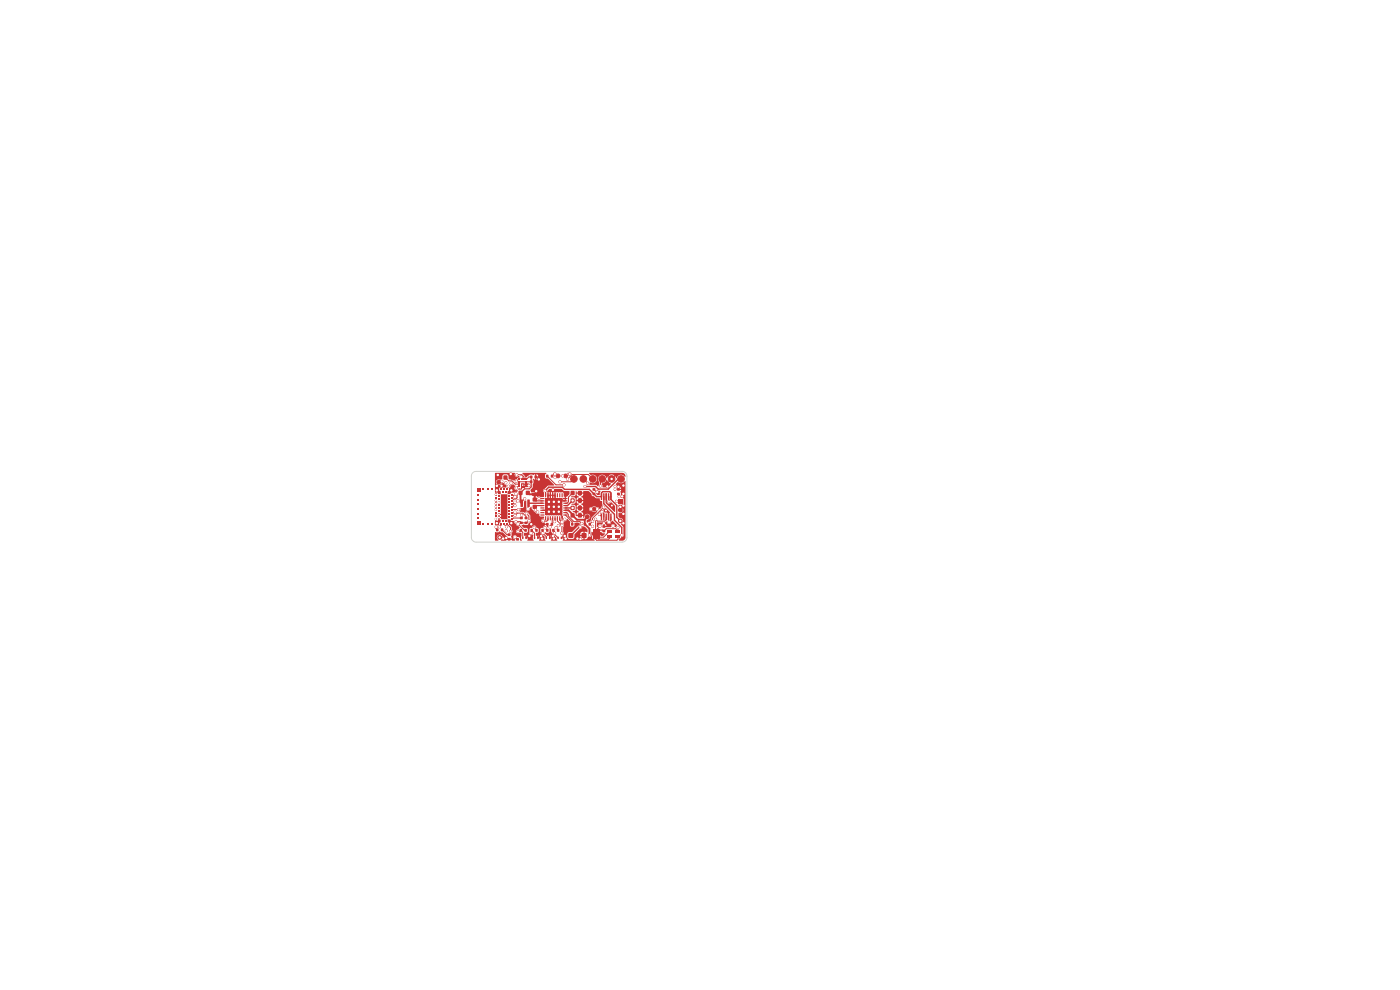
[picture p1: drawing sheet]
<svg xmlns="http://www.w3.org/2000/svg" width="297mm" height="210mm" viewBox="0 0 297 210" stroke-linecap="round" stroke-linejoin="round" font-family="sans-serif">
<path d="M113.1 104.6h1v.5h-1z" fill="#c83434"/>
<circle cx="126.1" cy="108" r=".4" fill="#c83434" stroke="#c83434" stroke-width=".21"/>
<g fill="#c83434">
<path d="M110 104.1h.8v.9h-.8z"/>
<path d="M111.6 104.1h.8v.9h-.8z"/>
<path d="M113.3 113.9h.2v.4h-.2z"/>
<path d="M114 113.9h.2v.4h-.2z"/>
<path d="M127.8 112.4h.6v.5h-.6z"/>
<path d="M127.8 111.5h.6v.4h-.6z"/>
<path d="M113 107.1h.9v.8h-.9z"/>
<path d="M113 105.6h.9v.8h-.9z"/>
</g>
<circle cx="120" cy="101" r=".4" fill="#c83434" stroke="#c83434" stroke-width=".21"/>
<g fill="#c83434">
<path d="M117.2 112.2h.4v.6h-.4z"/>
<path d="M118.2 112.2h.4v.6h-.4z"/>
</g>
<g fill="#c83434" stroke="#c83434" stroke-width=".21">
<circle cx="131.7" cy="101.6" r=".7"/>
<circle cx="129.7" cy="101.6" r=".7"/>
<circle cx="127.7" cy="101.6" r=".7"/>
<circle cx="125.8" cy="101.6" r=".7"/>
<circle cx="123.8" cy="101.6" r=".7"/>
<circle cx="121.8" cy="101.6" r=".7"/>
</g>
<g fill="#c83434">
<path d="M130.9 104.5h.6v.5h-.6z"/>
<path d="M130.9 103.6h.6v.5h-.6z"/>
<path d="M105.3 112.1h.4v.6h-.4z"/>
<path d="M106.3 112.1h.4v.6h-.4z"/>
<path d="M121.2 110.9h.4v.6h-.4z"/>
<path d="M122.2 110.9h.4v.6h-.4z"/>
<path d="M127.5 108.9l.3 .1-.1 1.4-.3-.1z"/>
<path d="M128 108.9l.2 .1v1.4l-.3-.1z"/>
<path d="M128.5 108.9l.2 .1v1.4l-.2-.1z"/>
<path d="M129 108.9l.3 .1-.1 1.4-.3-.1z"/>
<path d="M129.5 108.9l.2 .1v1.4l-.3-.1z"/>
<path d="M129.5 104.6l.2 .1v1.4l-.3-.1z"/>
<path d="M129 104.6l.3 .1-.1 1.4-.3-.1z"/>
<path d="M128.5 104.6l.2 .1v1.4l-.2-.1z"/>
<path d="M128 104.6l.2 .1v1.4l-.3-.1z"/>
<path d="M127.5 104.6l.3 .1-.1 1.4-.3-.1z"/>
<path d="M115.8 113.9h.2v.4h-.2z"/>
<path d="M116.5 113.9h.2v.4h-.2z"/>
<path d="M110.3 112.2h.4v.6h-.4z"/>
<path d="M111.3 112.2h.4v.6h-.4z"/>
</g>
<circle cx="131.6" cy="110.5" r=".4" fill="#c83434" stroke="#c83434" stroke-width=".21"/>
<g fill="#c83434">
<path d="M121.1 107.3h.8v.9h-.8z"/>
<path d="M122.6 107.3h.8v.9h-.8z"/>
<path d="M108.1 103.7h.8v.7h-.8z"/>
<path d="M107.4 103.6h.4v.4h-.4z"/>
<path d="M107.1 104.3h.4v.4h-.4z"/>
<path d="M106.7 103.6h.4v.4h-.4z"/>
<path d="M106.4 104.3h.4v.4h-.4z"/>
<path d="M106.1 103.6h.4v.4h-.4z"/>
<path d="M105 103.7h.8v.7h-.8z"/>
<path d="M105 104.7h.4v.4h-.4z"/>
<path d="M105.6 105h.4v.4h-.4z"/>
<path d="M105 105.4h.4v.4h-.4z"/>
<path d="M105.6 105.7h.4v.4h-.4z"/>
<path d="M105 106h.4v.4h-.4z"/>
<path d="M105.6 106.3h.4v.4h-.4z"/>
<path d="M105 106.7h.4v.4h-.4z"/>
<path d="M105.6 107h.4v.4h-.4z"/>
<path d="M105 107.3h.4v.4h-.4z"/>
<path d="M105.6 107.6h.4v.4h-.4z"/>
<path d="M105 108h.4v.4h-.4z"/>
<path d="M105.6 108.3h.4v.4h-.4z"/>
<path d="M105 108.6h.4v.4h-.4z"/>
<path d="M105.6 108.9h.4v.4h-.4z"/>
<path d="M105 109.3h.4v.4h-.4z"/>
<path d="M105.6 109.6h.4v.4h-.4z"/>
<path d="M105 109.9h.4v.4h-.4z"/>
<path d="M105 110.6h.8v.8h-.8z"/>
<path d="M106.1 111h.4v.4h-.4z"/>
<path d="M106.4 110.4h.4v.4h-.4z"/>
<path d="M106.7 111h.4v.4h-.4z"/>
<path d="M107.1 110.4h.4v.4h-.4z"/>
<path d="M107.4 111h.4v.4h-.4z"/>
<path d="M108.1 110.6h.8v.8h-.8z"/>
<path d="M108.5 109.9h.4v.4h-.4z"/>
<path d="M107.8 109.6h.4v.4h-.4z"/>
<path d="M108.5 109.3h.4v.4h-.4z"/>
<path d="M107.8 108.9h.4v.4h-.4z"/>
<path d="M108.5 108.6h.4v.4h-.4z"/>
<path d="M107.8 108.3h.4v.4h-.4z"/>
<path d="M108.5 108h.4v.4h-.4z"/>
<path d="M107.8 107.6h.4v.4h-.4z"/>
<path d="M108.5 107.3h.4v.4h-.4z"/>
<path d="M107.8 107h.4v.4h-.4z"/>
<path d="M108.5 106.7h.4v.4h-.4z"/>
<path d="M107.8 106.3h.4v.4h-.4z"/>
<path d="M108.5 106h.4v.4h-.4z"/>
<path d="M107.8 105.7h.4v.4h-.4z"/>
<path d="M108.5 105.4h.4v.4h-.4z"/>
<path d="M107.8 105h.4v.4h-.4z"/>
<path d="M108.5 104.7h.4v.4h-.4z"/>
<path d="M104.3 103.6h.4v.4h-.4z"/>
<path d="M103.2 103.6h.4v.4h-.4z"/>
<path d="M102.3 103.6h.4v.4h-.4z"/>
<path d="M101.2 103.7h.7v.7h-.7z"/>
<path d="M101.1 104.8h.4v.4h-.4z"/>
<path d="M101.1 105.8h.4v.4h-.4z"/>
<path d="M101.1 106.8h.4v.4h-.4z"/>
<path d="M101.1 107.8h.4v.4h-.4z"/>
<path d="M101.1 108.8h.4v.4h-.4z"/>
<path d="M101.1 109.8h.4v.4h-.4z"/>
<path d="M101.2 110.6h.7v.8h-.7z"/>
<path d="M102.3 111h.4v.4h-.4z"/>
<path d="M103.2 111h.4v.4h-.4z"/>
<path d="M104.3 111h.4v.4h-.4z"/>
<path d="M116.8 111h.5v.5h-.5z"/>
<path d="M115.9 111h.5v.5h-.5z"/>
<path d="M121.1 104.2h.8v.8h-.8z"/>
<path d="M122.6 104.2h.8v.8h-.8z"/>
<path d="M125.8 113.7h.3v.5h-.3z"/>
<path d="M126.2 113.7h.3v.5h-.3z"/>
<path d="M126.6 113.7h.3v.5h-.3z"/>
<path d="M127 113.7h.3v.5h-.3z"/>
<path d="M127 112.2h.3v.5h-.3z"/>
<path d="M126.6 112.2h.3v.5h-.3z"/>
<path d="M126.2 112.2h.3v.5h-.3z"/>
<path d="M125.8 112.2h.3v.5h-.3z"/>
<path d="M125.8 112.8h1.5v.8h-1.5z"/>
<path d="M111.3 110.7h.6v.4h-.6z"/>
<path d="M111.3 109.7h.6v.4h-.6z"/>
<path d="M107.7 114.1h.6v.5h-.6z"/>
<path d="M107.7 113.2h.6v.5h-.6z"/>
<path d="M115.9 100.7h.4v.6h-.4z"/>
<path d="M116.9 100.7h.4v.6h-.4z"/>
<path d="M110.3 110.7h.6v.4h-.6z"/>
<path d="M110.3 109.7h.6v.4h-.6z"/>
<path d="M112.5 101.9h.4v.6h-.4z"/>
<path d="M113.4 101.9h.5v.6h-.5z"/>
<path d="M120.6 113.1h1v1h-1z"/>
<path d="M123.4 113.1h1v1h-1z"/>
<path d="M114.9 112.2h.4v.6h-.4z"/>
<path d="M115.9 112.2h.4v.6h-.4z"/>
</g>
<circle cx="106" cy="114" r=".4" fill="#c83434" stroke="#c83434" stroke-width=".21"/>
<g fill="#c83434">
<path d="M112.5 100.9h.4v.5h-.4z"/>
<path d="M113.4 100.9h.5v.5h-.5z"/>
<path d="M112.6 112.2h.4v.6h-.4z"/>
<path d="M113.6 112.2h.4v.6h-.4z"/>
<path d="M114.6 105.6h.9v.2l-.8 .1z"/>
<path d="M114.6 106.1h.9v.2l-.8 .1z"/>
<path d="M114.6 106.6h.9v.2l-.8 .1z"/>
<path d="M114.6 107.1h.9v.2l-.8 .1z"/>
<path d="M114.6 107.6h.9v.2l-.8 .1z"/>
<path d="M114.6 108.1h.9v.2l-.8 .1z"/>
<path d="M114.6 108.6h.9v.2l-.8 .1z"/>
<path d="M114.6 109.1h.9v.2l-.8 .1z"/>
<path d="M115.6 109.5h.3l-.1 .9-.2-.1z"/>
<path d="M116.1 109.5h.3l-.1 .9-.2-.1z"/>
<path d="M116.6 109.5h.3l-.1 .9-.2-.1z"/>
<path d="M117.1 109.5h.3l-.1 .9-.2-.1z"/>
<path d="M117.6 109.5h.3l-.1 .9-.2-.1z"/>
<path d="M118.1 109.5h.3l-.1 .9-.2-.1z"/>
<path d="M118.6 109.5h.3l-.1 .9-.2-.1z"/>
<path d="M119.1 109.5h.3l-.1 .9-.2-.1z"/>
<path d="M119.5 109.1h.8l.1 .2-.9 .1z"/>
<path d="M119.5 108.6h.8l.1 .2-.9 .1z"/>
<path d="M119.5 108.1h.8l.1 .2-.9 .1z"/>
<path d="M119.5 107.6h.8l.1 .2-.9 .1z"/>
<path d="M119.5 107.1h.8l.1 .2-.9 .1z"/>
<path d="M119.5 106.6h.8l.1 .2-.9 .1z"/>
<path d="M119.5 106.1h.8l.1 .2-.9 .1z"/>
<path d="M119.5 105.6h.8l.1 .2-.9 .1z"/>
<path d="M119.1 104.6l.3 .1-.1 .8h-.2z"/>
<path d="M118.6 104.6l.3 .1-.1 .8h-.2z"/>
<path d="M118.1 104.6l.3 .1-.1 .8h-.2z"/>
<path d="M117.6 104.6l.3 .1-.1 .8h-.2z"/>
<path d="M117.1 104.6l.3 .1-.1 .8h-.2z"/>
<path d="M116.6 104.6l.3 .1-.1 .8h-.2z"/>
<path d="M116.1 104.6l.3 .1-.1 .8h-.2z"/>
<path d="M115.6 104.6l.3 .1-.1 .8h-.2z"/>
<path d="M115.8 105.8h3.4v3.4h-3.4z"/>
</g>
<circle cx="105.8" cy="102.3" r=".4" fill="#c83434" stroke="#c83434" stroke-width=".21"/>
<g fill="#c83434">
<path d="M131.1 105.9h1v1h-1z"/>
<path d="M125.7 104.5h.6v.5h-.6z"/>
<path d="M125.7 103.6h.6v.5h-.6z"/>
</g>
<g fill="#c83434" stroke="#c83434" stroke-width=".21">
<circle cx="113.1" cy="104.9" r=".25"/>
<circle cx="114.1" cy="104.9" r=".25"/>
</g>
<g fill="#c83434">
<path d="M121.1 105.8h.8v.8h-.8z"/>
<path d="M122.6 105.8h.8v.8h-.8z"/>
<path d="M111.9 106h.5l-.1 1.5h-.4z"/>
<path d="M110.4 106h.5v1.5h-.5z"/>
<path d="M110.8 113.9h.2v.4h-.2z"/>
<path d="M111.5 113.9h.2v.4h-.2z"/>
</g>
<circle cx="118.4" cy="101" r=".4" fill="#c83434" stroke="#c83434" stroke-width=".21"/>
<g fill="#c83434">
<path d="M118.3 113.9h.2v.4h-.2z"/>
<path d="M119 113.9h.2v.4h-.2z"/>
<path d="M121.1 108.9h.8v.8h-.8z"/>
<path d="M122.6 108.9h.8v.8h-.8z"/>
</g>
<g fill="#c83434" stroke="#c83434" stroke-width=".21">
<circle cx="131.6" cy="108.2" r=".4"/>
<circle cx="124.6" cy="109.6" r=".4"/>
</g>
<g fill="#c83434">
<path d="M109.5 114.2h.6v.4h-.6z"/>
<path d="M109.5 113.2h.6v.4h-.6z"/>
<path d="M130.7 112.4h.8v.5h-.8z"/>
<path d="M128.9 112.4h.9v.5h-.9z"/>
<path d="M128.9 113.5h.9v.5h-.9z"/>
<path d="M130.7 113.5h.8v.5h-.8z"/>
<path d="M110 101.5h.3v.4h-.3z"/>
<path d="M110 102h.3v.4h-.3z"/>
<path d="M110 102.5h.3v.4h-.3z"/>
<path d="M110 103h.3v.4h-.3z"/>
<path d="M110.5 103h.3v.4h-.3z"/>
<path d="M111 103h.3v.4h-.3z"/>
<path d="M111.5 103h.3v.4h-.3z"/>
<path d="M111.5 102.5h.3v.4h-.3z"/>
<path d="M111.5 102h.3v.4h-.3z"/>
<path d="M111.5 101.5h.3v.4h-.3z"/>
<path d="M111 101.5h.3v.4h-.3z"/>
<path d="M110.5 101.5h.3v.4h-.3z"/>
<path d="M106.8 100.9h.8v.8h-.8z"/>
<path d="M108.4 100.9h.8v.8h-.8z"/>
<path d="M123.9 110.9h.4v.6h-.4z"/>
<path d="M124.9 110.9h.4v.6h-.4z"/>
</g>
<g fill="#c83434" stroke="#c83434" stroke-width=".21">
<circle cx="127.3" cy="111.7" r=".23"/>
<circle cx="109.2" cy="109.4" r=".23"/>
<circle cx="125.4" cy="108" r=".23"/>
<circle cx="119.2" cy="111.4" r=".22"/>
<circle cx="109.5" cy="102.1" r=".22"/>
<circle cx="127.7" cy="108.5" r=".23"/>
<circle cx="119.1" cy="113.1" r=".22"/>
<circle cx="108.4" cy="102.5" r=".22"/>
<circle cx="130.1" cy="111.6" r=".23"/>
<circle cx="126.7" cy="108" r=".23"/>
<circle cx="114.3" cy="105.8" r=".22"/>
<circle cx="109.5" cy="110.6" r=".22"/>
<circle cx="119.4" cy="101" r=".23"/>
<circle cx="112.2" cy="110.5" r=".22"/>
<circle cx="111.7" cy="108.9" r=".23"/>
<circle cx="105.9" cy="111.8" r=".22"/>
<circle cx="111.3" cy="105.8" r=".22"/>
<circle cx="116.7" cy="111.8" r=".22"/>
<circle cx="124.6" cy="102.5" r=".23"/>
<circle cx="125.7" cy="111.7" r=".23"/>
<circle cx="112.6" cy="113.1" r=".22"/>
<circle cx="105.9" cy="109.1" r=".15"/>
<circle cx="128.9" cy="103.2" r=".23"/>
<circle cx="128.1" cy="111" r=".22"/>
<circle cx="112.3" cy="113.7" r=".23"/>
<circle cx="132.2" cy="109" r=".23"/>
<circle cx="106.8" cy="114.2" r=".22"/>
<circle cx="105.2" cy="104.9" r=".15"/>
<circle cx="126.7" cy="104.4" r=".22"/>
<circle cx="112.2" cy="103" r=".23"/>
<circle cx="122.5" cy="114.2" r=".22"/>
<circle cx="123.2" cy="114.3" r=".22"/>
<circle cx="107.4" cy="114.1" r=".22"/>
<circle cx="115" cy="114.2" r=".23"/>
<circle cx="129.8" cy="101.6" r=".23"/>
<circle cx="117.3" cy="113.7" r=".23"/>
<circle cx="106.4" cy="103" r=".22"/>
<circle cx="132.2" cy="104.8" r=".22"/>
<circle cx="114.3" cy="101.7" r=".22"/>
<circle cx="105.2" cy="110.1" r=".15"/>
<circle cx="118.5" cy="107.5" r=".22"/>
<circle cx="118.5" cy="108.5" r=".23"/>
<circle cx="108.5" cy="104" r=".23"/>
<circle cx="123" cy="108.5" r=".22"/>
<circle cx="117.3" cy="103.9" r=".23"/>
<circle cx="105.4" cy="111" r=".22"/>
<circle cx="131.6" cy="107.5" r=".22"/>
<circle cx="105.2" cy="108.1" r=".15"/>
<circle cx="112.7" cy="111.2" r=".23"/>
<circle cx="113.8" cy="104.2" r=".22"/>
<circle cx="117.5" cy="107.5" r=".22"/>
<circle cx="132.2" cy="103" r=".23"/>
<circle cx="119.8" cy="113.7" r=".22"/>
<circle cx="105.4" cy="103" r=".22"/>
<circle cx="132" cy="105.3" r=".23"/>
<circle cx="117.5" cy="108.5" r=".22"/>
<circle cx="123" cy="105.4" r=".22"/>
<circle cx="105.9" cy="109.8" r=".15"/>
<circle cx="120.9" cy="100.5" r=".22"/>
<circle cx="118.5" cy="106.5" r=".22"/>
<circle cx="117.5" cy="114.2" r=".22"/>
<circle cx="105.2" cy="106.9" r=".15"/>
<circle cx="129.8" cy="107.3" r=".15"/>
<circle cx="131.2" cy="103.2" r=".22"/>
<circle cx="105.4" cy="104" r=".22"/>
<circle cx="120" cy="114.2" r=".23"/>
<circle cx="123" cy="107" r=".22"/>
<circle cx="117.5" cy="106.4" r=".22"/>
<circle cx="114.8" cy="113.7" r=".22"/>
<circle cx="128.6" cy="108.3" r=".15"/>
<circle cx="132.2" cy="111" r=".23"/>
<circle cx="132.2" cy="107.2" r=".23"/>
<circle cx="117.7" cy="100.5" r=".23"/>
<circle cx="105.2" cy="107.5" r=".15"/>
<circle cx="116.4" cy="106.4" r=".22"/>
<circle cx="105.2" cy="106.2" r=".15"/>
<circle cx="116.5" cy="108.5" r=".22"/>
<circle cx="108.5" cy="111" r=".22"/>
<circle cx="105.6" cy="100.8" r=".22"/>
<circle cx="108.4" cy="100.5" r=".23"/>
<circle cx="116.4" cy="107.5" r=".22"/>
<circle cx="121.5" cy="107.8" r=".22"/>
<circle cx="131.6" cy="110.5" r=".22"/>
<circle cx="114.1" cy="108.6" r=".23"/>
<circle cx="113.6" cy="108.2" r=".23"/>
<circle cx="131.1" cy="111.9" r=".23"/>
<circle cx="115.6" cy="104.1" r=".22"/>
<circle cx="117.6" cy="113.1" r=".22"/>
<circle cx="127.4" cy="103.1" r=".22"/>
<circle cx="108.3" cy="112.7" r=".23"/>
<circle cx="117.9" cy="111.9" r=".23"/>
<circle cx="123.1" cy="111.7" r=".22"/>
<circle cx="121.5" cy="106.2" r=".23"/>
<circle cx="124.1" cy="103.2" r=".22"/>
<circle cx="107.3" cy="102.4" r=".22"/>
<circle cx="115.1" cy="113.1" r=".22"/>
<circle cx="120.4" cy="101.7" r=".23"/>
<circle cx="107.4" cy="112.6" r=".22"/>
<circle cx="109.9" cy="112.8" r=".22"/>
<circle cx="118.8" cy="102.2" r=".22"/>
<circle cx="107.8" cy="103.2" r=".22"/>
<circle cx="131.3" cy="105.4" r=".23"/>
<circle cx="127.1" cy="109.1" r=".22"/>
<circle cx="109.4" cy="104.7" r=".22"/>
<circle cx="105.2" cy="111.8" r=".22"/>
<circle cx="109.8" cy="106.2" r=".23"/>
<circle cx="117.8" cy="101.3" r=".22"/>
<circle cx="110.6" cy="109.3" r=".23"/>
<circle cx="112" cy="107.9" r=".23"/>
<circle cx="109.5" cy="103.5" r=".23"/>
<circle cx="117.6" cy="110.7" r=".23"/>
<circle cx="119.8" cy="110.2" r=".22"/>
<circle cx="126.3" cy="110.2" r=".22"/>
<circle cx="129.2" cy="110.7" r=".22"/>
<circle cx="118.4" cy="111.5" r=".22"/>
<circle cx="109.2" cy="106.5" r=".23"/>
<circle cx="129.1" cy="106.4" r=".22"/>
<circle cx="130.5" cy="103.8" r=".22"/>
<circle cx="130.5" cy="103.2" r=".22"/>
<circle cx="131.9" cy="113.5" r=".22"/>
<circle cx="109.2" cy="107.2" r=".23"/>
<circle cx="109.9" cy="111.2" r=".22"/>
<circle cx="105.9" cy="106.5" r=".15"/>
<circle cx="106" cy="114" r=".23"/>
<circle cx="107.4" cy="111.7" r=".22"/>
<circle cx="115.6" cy="111.9" r=".23"/>
<circle cx="110.5" cy="101.2" r=".23"/>
<circle cx="109.2" cy="108.7" r=".23"/>
<circle cx="113.4" cy="111.9" r=".23"/>
<circle cx="110" cy="108.1" r=".22"/>
<circle cx="109.2" cy="113.9" r=".23"/>
<circle cx="109.2" cy="105.4" r=".22"/>
<circle cx="115.2" cy="110.5" r=".22"/>
<circle cx="123.4" cy="111.1" r=".23"/>
<circle cx="119.6" cy="102.8" r=".23"/>
<circle cx="128.1" cy="107.6" r=".23"/>
<circle cx="125.7" cy="110.6" r=".23"/>
<circle cx="130.8" cy="106.3" r=".22"/>
<circle cx="119.2" cy="110.7" r=".22"/>
<circle cx="125" cy="113.5" r=".22"/>
<circle cx="106.4" cy="102.1" r=".22"/>
<circle cx="109.6" cy="100.7" r=".22"/>
</g>
<g fill="none" stroke="#c83434" stroke-width=".21">
<path d="M105.2 108.8v.7M105.2 111.8v.4l.3 .2M106.3 111.2v.2l-.4 .4M106.4 102.1h-.4l-.2 .2M106.5 112.4l1 1h.5M107 111.2l.4 .6M107.2 101.3l.7 .7h.7l.7 .7h.8v-.5h2.6v-1h-.5l-.5 .5M107.4 114.1l.3 .3h.3M107.6 111.2l.7 .7v.8M108.3 100.6l.5 .4v.3M108.7 109.5l.6-.1 .4-.5h1.2l.7 .7v.3M108.7 104.9l.6 .5"/>
<path d="M109.3 114l.5 .4M109.3 106.6l-.4 .3h-.2M109.3 107.3h-.4l-.2 .2M109.3 108.7l-.6 .1M109.4 104.8l.3 .2v.6l-.3 .3h-.4l-.3 .3M109.6 100.7h1.1l.5 .5v.5M109.9 112.8h.3l.3-.3 .4 .4v1.2M109.9 111.2l1.3 1.3h.3M110 108.1l-1.3 .1M110.1 101.7l-.6 .4M110.1 103.2h-.2l-.4 .4M110.5 101.2l.1 .5"/>
<path d="M110.6 109.3v.6h-1.7l-.2 .2M111.7 102.7h.2l.3 .3-.2 .2h-1.4M111.7 103.2h.1M111.7 109l.5 .5v1l-.5 .4h-1.1l-.3-.2h-.9M112.7 113.1l.1-.6 .6 .6v1M113.3 111.9l.5 .6M114.8 113.7h-.3l-.4 .4M115.1 108.3h.9M115.1 112.5v.6l.8 .8v.2M115.6 112l.5 .5M116.1 101l1.8 1.9h1.7M116.2 105.1v.9"/>
<path d="M116.2 109.9v.4l-.2 .3-.8-.1M116.7 105.1v.9M117.2 109.9l-.1 1.3-.4 .4v.2M117.2 105.1v.9M117.3 113.7h-.3l-.4 .4M117.4 112.5l.3 .3v.6l.7 .7M117.8 109.9l-.1 .8M117.8 105.1v.9M117.9 112l.5 .5M118.2 109.9v.6l1 1-.1 1.6M118.4 101l-.3 .3h-.3M118.7 109.9v.4l.5 .5"/>
<path d="M118.8 109.1l.5 .4v.4M119 106.3h.9M119.3 101h.7M119.8 113.7h-.3l-.4 .4M119.9 108.8h.3l.3 .3v.4l1.2 1.2h1.3l.4 .4M119.9 105.8h-.4l-.4 .4M119.9 109.3l1.5 1.4v.5M121.5 104.6l-.9 .9v1l-.3 .3h-.4M121.7 101.6l-.5 .6h-2.4M123.7 101.6l1 .9M125.4 108h1.3M125.8 101.6l-1-.9h-3.4l-1 1"/>
<path d="M125.9 112.5v.7h.7M126 103.8l.7 .6M127.1 109.1l.5 .6M127.3 111.7l-.6 .5v.3M127.7 108.6l.4 .4v.7M127.8 101.6l-.4 .4v1.1M128.1 107.6l-2.4 2.4v.6l-.6 .6M128.6 109.7v.6l-.3 .3h-1.6l-.4-.4v2.3M129.3 113.8v.3l-.2 .3h-2.1l-.3-.4M129.3 112.7l-1.2 1.3h-1M129.6 109.7v.7l-.4 .4M130.8 106.4h.8"/>
<path d="M131.1 111.9v.8l-.5-.5h-2l-.5 .5M131.1 113.8v.6l-.2 .2h-4.3l-.3-.2v-.4M131.2 103.3v.5M131.2 104.8l.1 .1v.5M131.6 107.5v.7"/>
</g>
<path d="M110.4 104.6v1.9l.3 .3M112 104.6l.3 .3h.8l.4 .3v.8M119.9 108.3h.7l1.8 2h1.6M124 110.3v.9l1.1 1v1.3M124.6 109.6l-.6 .7" fill="none" stroke="#c83434" stroke-width=".4"/>
<path d="M111.3 105.8l-.6 .6v.4M112.7 102.2v1.1l-.4 .4h-1l-.9 .9M113.5 106l.2 .3h1.4M113.6 101.2l.7 .5-.7 .5M113.7 104.2l.4 .4v.3M114.3 105.8h.8M115.1 107.3h-1.4l-.2 .2M115.6 104.1l.2 1M117.7 100.6l-.6 .4M127.1 112.5h.8l.2 .2M128.1 111v.7" fill="none" stroke="#c83434" stroke-width=".25"/>
<path d="M112.1 106.8h3M112.3 113.7h-.3l-.4 .4M113.5 107.5v.6l.5 .5M115.6 104.1l.8-.7h2.9l.5 .4h5.2l1.6 1.6h1v-.8l.2-.3h1.5l.3 .3v1.4l1.2 1.2v2.6l.8 .7M119.9 107.8h1.6M121.5 106.2l-1.1 1.1h-.5M123 104.6v4.7M123.1 111.8l-2 1.8M128.1 105.4v1.5l2.2 2.2v1.3l1.6 1.5v1.6M129.1 105.4v1M130.5 103.2v.6M131.7 101.6h-.5l-2.2 2.2h-2.1l-.6-.6h-2.2" fill="none" stroke="#c83434" stroke-width=".3"/>
<g fill="#c83434">
<path d="M107.7 110.2h.5l.2 .3h.6l.6 .9 .6 .5-.2 .3a.48 .48 0 0 0-.5 .5 .48 .48 0 0 0 .5 .5l.3-.2 .3 .1-.1 1.2 .2 .4h-.3l-.2-.7-.4-.1a.47 .47 0 0 0-.5-.4 .47 .47 0 0 0-.5 .5 .47 .47 0 0 0 .5 .5l-.1 .2h-.5l-.1-.2h-1.2l-.1 .2-1-.1a.61 .61 0 0 0 .3-.8 .61 .61 0 0 0-.9-.2 .61 .61 0 0 0-.1 .9l.1 .2-.7-.1v-1.7h.7l.3-.2 .7 .2 .8 .8 .1 .2-.2 .4h1.2l-.2-.4 .1-.8 .2-.3-.1-1-.6-.5-.1-.4-.2-.1z"/>
<path d="M111.2 106.4l.4-.2 .1 1.3a.47 .47 0 0 0 0 .8 .47 .47 0 0 0 .7-.3v-.3l.3-.2 .2 .5 .5 .6a.88 .88 0 0 0 1.1 .4v.5l.9 .1v.3a.49 .49 0 0 0-.5 .4 .49 .49 0 0 0 .3 .6l.3-.1 .1 .3h.5l.1 .2v.5h-.1l-.1-.5h-.4l-.4 .6-.5 .2-.1 .7a.71 .71 0 0 0 .6 .8l.3 .3 .2 .8h-1.3l.1-.5h-.3l-.2-.2h.5l-.1-.3-.2-.1v.4h-.2v-.4h-.3v-.5l.4-.1 .2-.3-.1-.6-.4-.1a.5 .5 0 0 0-.5-.5 .5 .5 0 0 0-.5 .5l-.4 .1-.1 .6a.5 .5 0 0 0 .1 .7 .5 .5 0 0 0 .7 0v1.3h-1.2l.1-.5h-.3l-.2-.2h.5l-.1-.3-.2-.1v.4h-.2v-.4h-.3v-.5l.7-.2 .1-.7-.3-.2h-.6l-.5-.6 .5-.2 .8 .2 .2-.4a.54 .54 0 0 0 .4-.9v-.8l-.4-.4a.47 .47 0 0 0-.4-.4 .47 .47 0 0 0-.5 .3l-.2-.2-.7-.1 .1-.7 .5-.1 .2-.2z"/>
<path d="M115.6 112.9l.8 .1 .2-.7 .3-.1 .1 .7 1 1.2 .2 .6h-1.3l.1-.5h-.3l-.2-.2h.5l-.1-.3-.2-.1v.4h-.2v-.4l-.4 .1-.5-.5z"/>
<path d="M119.7 110.6a.65 .65 0 0 0 .7-.5l.6 .6-.1 .8 .3 .2 .6-.1 .1-.7h1l.1 .4-1.6 1.5-.9 .2-.2 .2 .2 1 1 .1 .4-.4h1.2l.3 .4 .4 .1v-.7h-.7v.2h-1.2v-.6h1.2v.2h.7v-.7l-.4 .1-.3 .4h-1.2l1.1-1.1 .4-.2 .2-.4 .5 .1 .5 .7v.5l-.6-.1v1.6a.65 .65 0 0 0 .8-.5h.1a.43 .43 0 0 0 .5-.1 .43 .43 0 0 0 .1-.5v-.5l.3 .1 .1-.4 .2 .4 1.4-.1 .2 .3 .7 .1-.5 .5-.6-.2h-1.6l-.1 .8 .5 .1v.3h-6.7v-.1l.1-.4-.4-.1 .1-.1h.3l-.2-.4a.59 .59 0 0 0 .2-.8v-1l.1-.3-.1-.4z"/>
<path d="M130.6 102.6l.4-.3a1.14 1.14 0 0 0 1.6-.3l.1 12a.7 .7 0 0 1-.7 .7l-.7-.1 .1-.4 .3-.2a.56 .56 0 0 0 .6-.8l-.1-1.4-.5-.6a.67 .67 0 0 0 .5-.8 .67 .67 0 0 0-.7-.5l-.3-.3v-.8l.8-.1-.4-.5h.2l.3 .4 .1-.5-.1-.3-.5 .4 .4-.5-.8-.1v-.5l1-.1 .1-1.2-.6-.2-.1-1.2 .2-.5h-.6l-.1-.1v-.5h.2v.4h.5a.5 .5 0 0 0-.8-.4z"/>
<path d="M126.6 110.9l1.8-.1 .3-.2a.52 .52 0 0 0 .3 .5 .52 .52 0 0 0 .6-.2l.1-.3 .3-.1 .9 .9-.3 .4a.56 .56 0 0 0-.7-.6l-.2 .2-.1 .4h-.9h-.6l-.1-.2v-.4h.2v.4h.5a.51 .51 0 0 0-.8-.4h-.2a.63 .63 0 0 0-.8 .4l-.1 .2h-.2z"/>
<path d="M106.3 104.9h1.3l.1 5.1-.1 .2-1.2-.1-.1-.2h-.3v.3l.2 .1v.4l-.3 .2v.3a.62 .62 0 0 1-.9 .1l.1-1.2h.2v.4h.2l.2-.3v-.5h.6v-.5h-.3v.5h-.3v-.5l.6-.2z"/>
<path d="M122.2 104.2h.1v.3h1.4l.1-.3h1l.7 .6a.43 .43 0 0 0 .5 .5l.4 .4h.8l.1 .5 .4 .1 .2 .9-.3 .5-.4 .3a1.46 1.46 0 0 0-1.7-.4 .45 .45 0 0 0-.5 .5 .45 .45 0 0 0 .6 .3 .64 .64 0 0 0 .9 0l.2 .2-1.2 1.2-.2 .8-.7 .3-.1-.2a.52 .52 0 0 1 .5-.6 .61 .61 0 0 0-.2-1.1 .61 .61 0 0 0-.8 .7l-.2 .1-.1-.3-1.6-.1v-.4h.2v.2h.6v-1.3h.3v1.3h.5v-.4l-.4-.3 .4-.3v-.3h-1.4l.1 .3 .3 .3-.4 .5-.8-.5 .5-.2 .1-.8h.2v.1h.6v-1.3h.3v1.3h.5v-.3l-.4-.3 .4-.3v-.4h-1.4l.1 .4 .3 .3-.4 .5h-.2l-.3-.4-.6-.1 .1-.2 .7-.1 .1-.8h.2v.1h.6v-1.3h.3v1.3h.5v-.3l-.4-.3 .4-.3v-.4h-1.4l.1 .4 .3 .3-.4 .5h-.2l-.3-.4-.7-.1 .1-.1 .6-.1 .2-.1z"/>
<path d="M128 108.1l.5-.3 .9 .8-.2 1.7-.2-.1-.1-1.3-.1-.2h-.6z"/>
<path d="M119.1 109.4l.3 .1-.1 .4h-.2z"/>
<path d="M116.1 104.1l.5-.4h2.5l.5 .4 1.2 .2v.5l-.5 .6h-.2l-.1 .8-.1 .2h-.6v2.8l-3.1 .1a.33 .33 0 0 1-.5 0 .33 .33 0 0 1 0-.5v-.4h-.6v-.2l.6-.1-.1-2.1 .2-.3h.3v-.5h.3v.5h.2v-.5h.3v.5h.2v-.5h.3v.5h1.6l.3 .1v.3h.5v-.2l-.4-.1 .1-.2h.3v-.2l-.2-.1v-.6l-.2-.3h-1.5v1.3h-.3v-.5h-1.5v-.8h.3v.5h.2v-.5h.3v.5h.2v-.5h.3v.5h.2v-.5h-1.5z"/>
<path d="M128.5 104.7h.2l.1 1.4a.48 .48 0 0 0 .2 .7 .48 .48 0 0 0 .7-.3l.8 .9-.1 1.2-1.9-1.9z"/>
<path d="M105.1 106.2l.2 .1-.1 1.8h-.1z"/>
<path d="M110.8 100.3h5.1l-.3 .4 .1 .7 .6 .1 1.3 1.4-1.3 .1-.7 .7a.48 .48 0 0 0-.4 .3 .48 .48 0 0 0 .2 .5l-.1 .9h-1.3l-.5-.7a.79 .79 0 0 0-.9-.3l-.1-.5 .5-.5 .2-.9-.2-.9 .5 .1v-.4h.3v.4l.4-.2v-.2h-.7v-.7h.3v.4h.4a.48 .48 0 0 0-.7-.4l-.3 .2-.7-.1-1 .6z"/>
<path d="M126.6 104l.8 .2-.2 .8h-.4l-.3-.2-.1-.4z"/>
<path d="M105 100.3h4.2a.52 .52 0 0 0 .1 .7 .52 .52 0 0 0 .7 0l.1 .3-1 .7-.4-.3h-.7l-.3-1-.8-.1-.3 .3v.7l-.4 .2a.63 .63 0 0 0-.9 .2 .63 .63 0 0 0 .3 .9 .63 .63 0 0 0 .8-.4l.4-.1 .2 .3 .5 .2-.1 .5h-1.4l-.1 .6 .3 .2v.6h-.5l-.1-.3-.3-.1v.4l-.2 .1z"/>
<path d="M108.3 102.9l.6-.2 .4 .3a.62 .62 0 0 0 0 .9l.2 .1a.2 .2 0 0 1 .3 .1 .2 .2 0 0 1-.3 .2l-.4 .2h-.7l-.1 .3h-.6v-.6l.3-.1v-.5z"/>
<path d="M110.5 102.5h1.7l.1 .7-.1 .1h-1.4l-.1 .5-.7 .1v-.3l.5 .1v-.9h.3v.3h.2v-.3h.3v.3h.2v-.3h.3v.3h.3v-.3h-1.6z"/>
<path d="M125 100.3h7a.6 .6 0 0 1 .6 .9 .97 .97 0 0 0-1-.5 .97 .97 0 0 0-.8 .8l-.3-.5-1.3 1.4 .4 .3-.7 .7h-1.1l-.1-.9a1.34 1.34 0 0 0 1.1-.8l.2 .5 .6-.6-.6-.6-.3 .5-.5-.7h1l.6 .6 .5-.6-.5-.1-.6 .1h-1a.92 .92 0 0 0-1.2 .3 .92 .92 0 0 0 .1 1.2v.4l-.2 .5-.5-.4h-1.3v-.5a.95 .95 0 0 0 1.6-.6 .95 .95 0 0 0-1.4-.9z"/>
<path d="M120.4 100.3h.7l.1 .1-.5 .5z"/>
<path d="M117.4 100.3h.6l.1 .1-.4 .5z"/>
</g>
<path d="M100.3 100.3l.7-.3h31a1 1 0 0 1 1 1v13a1 1 0 0 1-1 1h-31a1 1 0 0 1-1-1v-13z" fill="none" stroke="#d0d2cd" stroke-width=".21"/>
<g fill="#fff" stroke="#fff" stroke-width=".21">
<circle cx="127.3" cy="111.6" r=".15"/>
<circle cx="109.3" cy="109.3" r=".15"/>
<circle cx="125.4" cy="108" r=".15"/>
<circle cx="119.2" cy="111.4" r=".15"/>
<circle cx="109.6" cy="102.1" r=".15"/>
<circle cx="127.7" cy="108.6" r=".15"/>
<circle cx="119.1" cy="113.1" r=".15"/>
<circle cx="108.4" cy="102.5" r=".15"/>
<circle cx="130" cy="111.6" r=".15"/>
<circle cx="126.7" cy="108" r=".15"/>
<circle cx="114.3" cy="105.7" r=".15"/>
<circle cx="109.5" cy="110.6" r=".15"/>
<circle cx="119.3" cy="100.9" r=".15"/>
<circle cx="112.2" cy="110.4" r=".15"/>
<circle cx="111.7" cy="108.9" r=".15"/>
<circle cx="105.9" cy="111.8" r=".15"/>
<circle cx="111.3" cy="105.8" r=".15"/>
<circle cx="116.7" cy="111.8" r=".15"/>
<circle cx="124.6" cy="102.5" r=".15"/>
<circle cx="125.7" cy="111.6" r=".15"/>
<circle cx="112.6" cy="113.1" r=".15"/>
<circle cx="105.9" cy="109.1" r=".1"/>
<circle cx="128.9" cy="103.2" r=".15"/>
<circle cx="128.1" cy="111" r=".15"/>
<circle cx="112.3" cy="113.7" r=".15"/>
<circle cx="132.3" cy="109" r=".15"/>
<circle cx="106.7" cy="114.3" r=".15"/>
<circle cx="105.2" cy="104.9" r=".1"/>
<circle cx="126.7" cy="104.4" r=".15"/>
<circle cx="112.2" cy="103" r=".15"/>
<circle cx="122.5" cy="114.3" r=".15"/>
<circle cx="123.1" cy="114.3" r=".15"/>
<circle cx="107.4" cy="114.1" r=".15"/>
<circle cx="115" cy="114.3" r=".15"/>
<circle cx="129.8" cy="101.6" r=".15"/>
<circle cx="117.3" cy="113.7" r=".15"/>
<circle cx="106.4" cy="103" r=".15"/>
<circle cx="132.3" cy="104.7" r=".15"/>
<circle cx="114.3" cy="101.7" r=".15"/>
<circle cx="105.2" cy="110.1" r=".1"/>
<circle cx="118.6" cy="107.5" r=".15"/>
<circle cx="118.6" cy="108.6" r=".15"/>
<circle cx="108.5" cy="104" r=".15"/>
<circle cx="123" cy="108.5" r=".15"/>
<circle cx="117.3" cy="103.9" r=".15"/>
<circle cx="105.4" cy="111" r=".15"/>
<circle cx="131.6" cy="107.5" r=".15"/>
<circle cx="105.2" cy="108.2" r=".1"/>
<circle cx="112.7" cy="111.2" r=".15"/>
<circle cx="113.7" cy="104.2" r=".15"/>
<circle cx="117.5" cy="107.5" r=".15"/>
<circle cx="132.3" cy="103" r=".15"/>
<circle cx="119.8" cy="113.7" r=".15"/>
<circle cx="105.4" cy="103" r=".15"/>
<circle cx="132" cy="105.3" r=".15"/>
<circle cx="117.5" cy="108.6" r=".15"/>
<circle cx="123" cy="105.4" r=".15"/>
<circle cx="105.9" cy="109.8" r=".1"/>
<circle cx="120.8" cy="100.6" r=".15"/>
<circle cx="118.6" cy="106.4" r=".15"/>
<circle cx="117.5" cy="114.3" r=".15"/>
<circle cx="105.2" cy="106.9" r=".1"/>
<circle cx="129.8" cy="107.2" r=".1"/>
<circle cx="131.2" cy="103.3" r=".15"/>
<circle cx="105.4" cy="104" r=".15"/>
<circle cx="120" cy="114.3" r=".15"/>
<circle cx="123" cy="107" r=".15"/>
<circle cx="117.5" cy="106.4" r=".15"/>
<circle cx="114.8" cy="113.7" r=".15"/>
<circle cx="128.6" cy="108.3" r=".1"/>
<circle cx="132.3" cy="111" r=".15"/>
<circle cx="132.3" cy="107.3" r=".15"/>
<circle cx="117.7" cy="100.6" r=".15"/>
<circle cx="105.2" cy="107.5" r=".1"/>
<circle cx="116.4" cy="106.4" r=".15"/>
<circle cx="105.2" cy="106.2" r=".1"/>
<circle cx="116.4" cy="108.6" r=".15"/>
<circle cx="108.5" cy="111" r=".15"/>
<circle cx="105.6" cy="100.8" r=".15"/>
<circle cx="108.3" cy="100.6" r=".15"/>
<circle cx="116.4" cy="107.5" r=".15"/>
<circle cx="121.5" cy="107.8" r=".15"/>
<circle cx="131.6" cy="110.5" r=".15"/>
<circle cx="114" cy="108.6" r=".15"/>
<circle cx="113.6" cy="108.2" r=".15"/>
<circle cx="131.1" cy="111.9" r=".15"/>
<circle cx="115.6" cy="104.1" r=".15"/>
<circle cx="117.6" cy="113.1" r=".15"/>
<circle cx="127.4" cy="103.1" r=".15"/>
<circle cx="108.3" cy="112.7" r=".15"/>
<circle cx="118" cy="111.9" r=".15"/>
<circle cx="123.1" cy="111.7" r=".15"/>
<circle cx="121.5" cy="106.2" r=".15"/>
<circle cx="124.1" cy="103.2" r=".15"/>
<circle cx="107.3" cy="102.4" r=".15"/>
<circle cx="115.1" cy="113.1" r=".15"/>
<circle cx="120.4" cy="101.6" r=".15"/>
<circle cx="107.4" cy="112.6" r=".15"/>
<circle cx="109.9" cy="112.7" r=".15"/>
<circle cx="118.8" cy="102.2" r=".15"/>
<circle cx="107.9" cy="103.1" r=".15"/>
<circle cx="131.3" cy="105.4" r=".15"/>
<circle cx="127.1" cy="109.1" r=".15"/>
<circle cx="109.4" cy="104.7" r=".15"/>
<circle cx="105.3" cy="111.8" r=".15"/>
<circle cx="109.9" cy="106.3" r=".15"/>
<circle cx="117.7" cy="101.3" r=".15"/>
<circle cx="110.6" cy="109.3" r=".15"/>
<circle cx="112" cy="107.9" r=".15"/>
<circle cx="109.6" cy="103.6" r=".15"/>
<circle cx="117.6" cy="110.6" r=".15"/>
<circle cx="119.8" cy="110.1" r=".15"/>
<circle cx="126.3" cy="110.2" r=".15"/>
<circle cx="129.2" cy="110.7" r=".15"/>
<circle cx="118.4" cy="111.5" r=".15"/>
<circle cx="109.3" cy="106.6" r=".15"/>
<circle cx="129.1" cy="106.4" r=".15"/>
<circle cx="130.5" cy="103.8" r=".15"/>
<circle cx="130.5" cy="103.2" r=".15"/>
<circle cx="131.9" cy="113.5" r=".15"/>
<circle cx="109.3" cy="107.3" r=".15"/>
<circle cx="109.9" cy="111.1" r=".15"/>
<circle cx="105.9" cy="106.5" r=".1"/>
<circle cx="106" cy="114" r=".15"/>
<circle cx="107.4" cy="111.7" r=".15"/>
<circle cx="115.6" cy="111.9" r=".15"/>
<circle cx="110.6" cy="101.2" r=".15"/>
<circle cx="109.3" cy="108.6" r=".15"/>
<circle cx="113.3" cy="111.9" r=".15"/>
<circle cx="110" cy="108.1" r=".15"/>
<circle cx="109.3" cy="113.9" r=".15"/>
<circle cx="109.3" cy="105.4" r=".15"/>
<circle cx="115.3" cy="110.4" r=".15"/>
<circle cx="123.4" cy="111" r=".15"/>
<circle cx="119.6" cy="102.9" r=".15"/>
<circle cx="128" cy="107.6" r=".15"/>
<circle cx="125.7" cy="110.6" r=".15"/>
<circle cx="130.8" cy="106.3" r=".15"/>
<circle cx="119.2" cy="110.7" r=".15"/>
<circle cx="125" cy="113.5" r=".15"/>
<circle cx="106.4" cy="102.1" r=".15"/>
<circle cx="109.6" cy="100.7" r=".15"/>
</g>
</svg>
